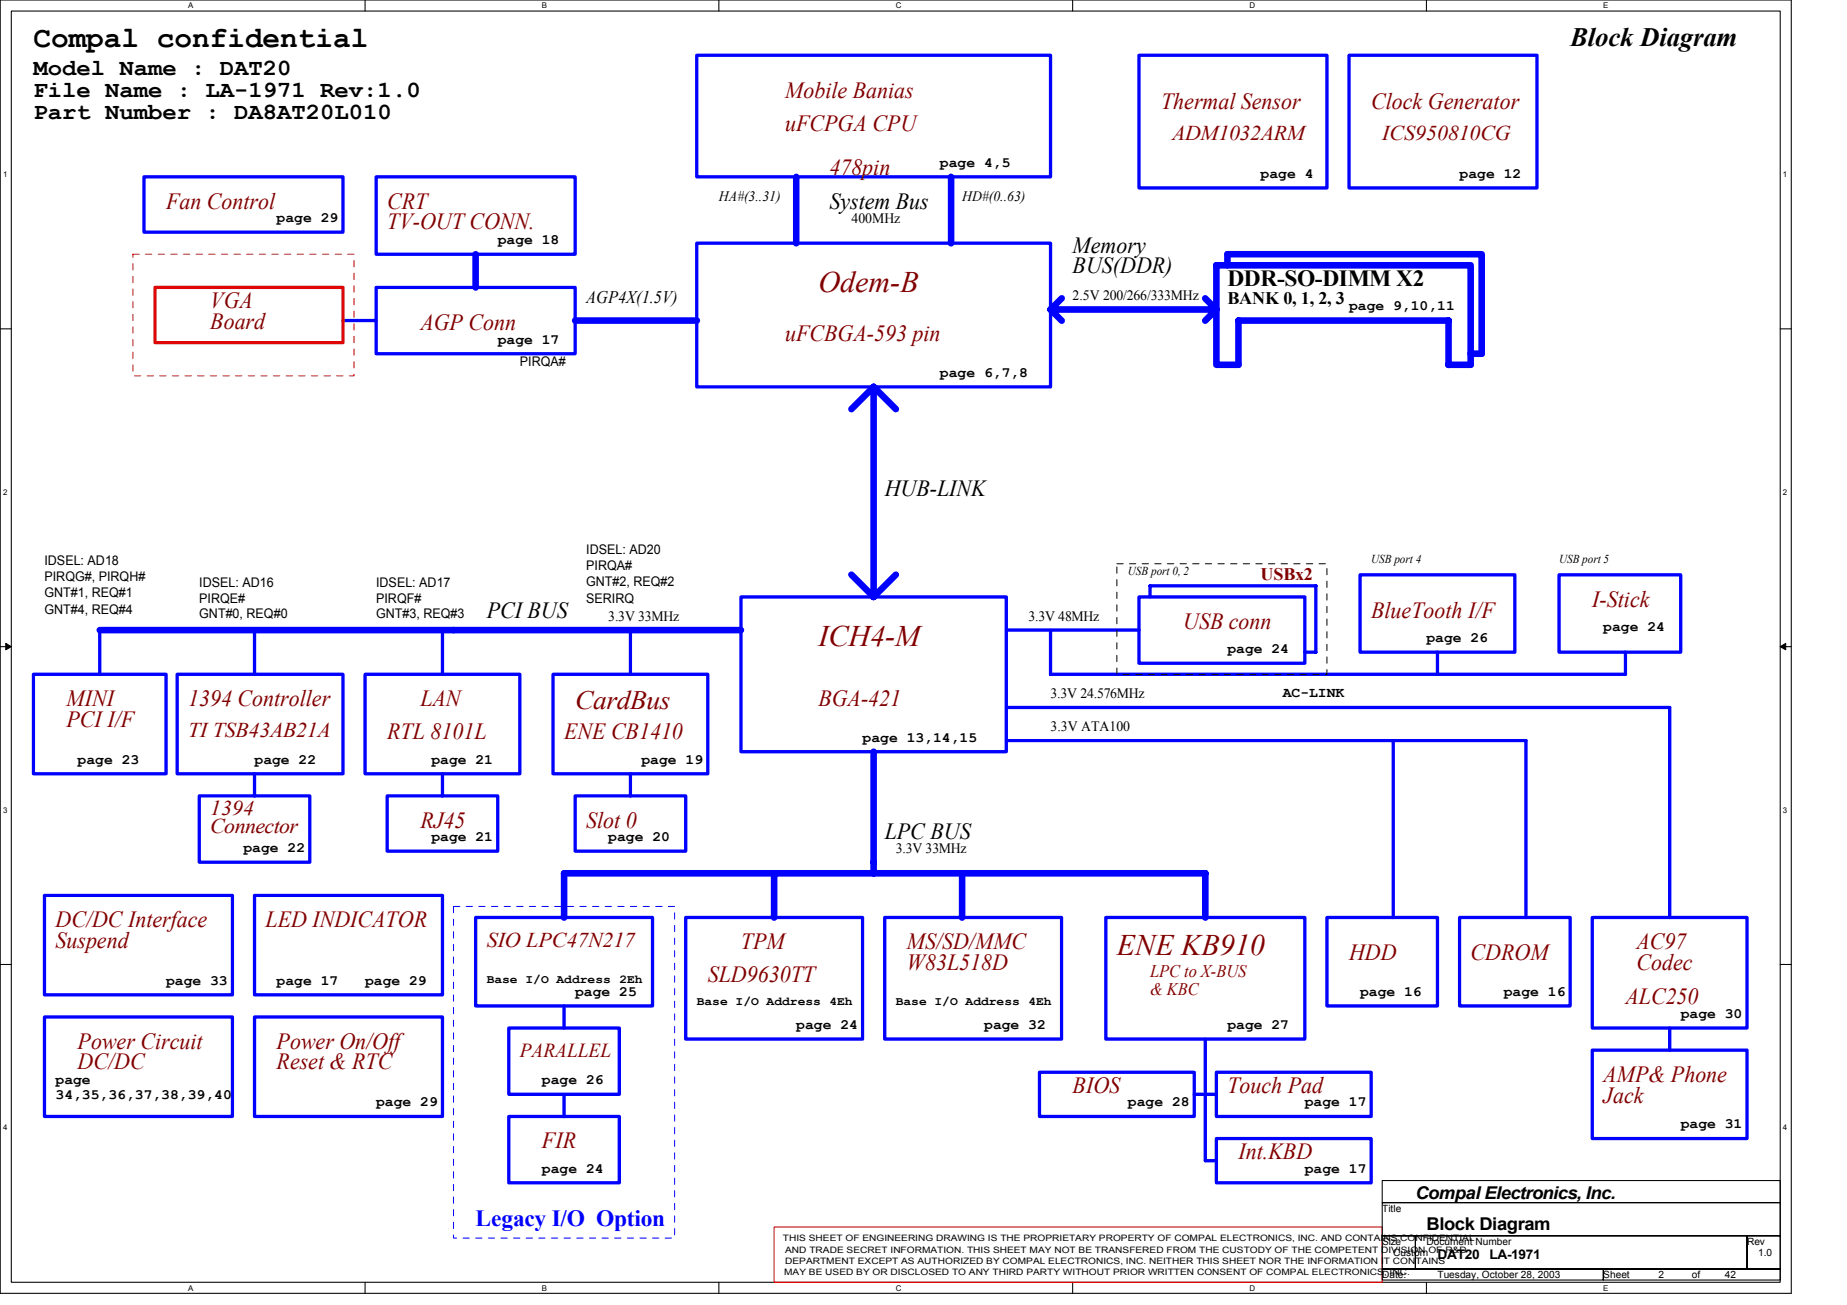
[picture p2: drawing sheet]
<svg xmlns="http://www.w3.org/2000/svg" width="297mm" height="210mm" viewBox="0 0 297 210" stroke-linecap="round" stroke-linejoin="round" font-family="sans-serif">
<defs><g id="words">
<text font-size="4.8" x="5.4" y="7.6">Compal confidential</text>
<g font-size="4.8" fill="#800000">
<text x="131.6" y="46.9">Odem-B</text>
<text x="131.6" y="103.8">ICH4-M</text>
<text x="179.6" y="153.6">ENE KB910</text>
</g>
<text font-size="4.3" x="252.5" y="7.4">Block Diagram</text>
<text font-size="4.3" fill="#800000" x="92.5" y="114">CardBus</text>
<g font-size="3.7">
<text x="5.4" y="12">Model Name : DAT20</text>
<text x="5.4" y="15.6">File Name : LA-1971 Rev:1.0</text>
<text x="5.4" y="19.1">Part Number : DA8AT20L010</text>
<text x="133.4" y="33.5">System Bus</text>
<text x="172.5" y="40.7">Memory</text>
<text x="172.5" y="44">BUS(DDR)</text>
<text x="197.4" y="46.1">DDR-SO-DIMM X2</text>
<text x="142.3" y="79.8">HUB-LINK</text>
<text x="78.3" y="99.3">PCI BUS</text>
<text x="142.3" y="134.9">LPC BUS</text>
</g>
<g font-size="3.7" fill="#800000">
<text x="126.3" y="15.8">Mobile Banias</text>
<text x="186.7" y="17.5">Thermal Sensor</text>
<text x="220.5" y="17.5">Clock Generator</text>
<text x="126.3" y="21.1">uFCPGA CPU</text>
<text x="133.4" y="28.2">478pin</text>
<text x="26.7" y="33.5">Fan Control</text>
<text x="62.3" y="33.5">CRT</text>
<text x="62.3" y="36.9">TV-OUT CONN.</text>
<text x="33.8" y="49.6">VGA</text>
<text x="33.8" y="52.9">Board</text>
<text x="67.6" y="53.1">AGP Conn</text>
<text x="126.3" y="54.9">uFCBGA-593 pin</text>
<text x="190.3" y="101.1">USB conn</text>
<text x="220.5" y="99.3">BlueTooth I/F</text>
<text x="256.1" y="97.6">I-Stick</text>
<text x="10.7" y="113.6">MINI</text>
<text x="30.3" y="113.6">1394 Controller</text>
<text x="67.6" y="113.6">LAN</text>
<text x="131.6" y="113.6">BGA-421</text>
<text x="10.7" y="116.9">PCI I/F</text>
<text x="62.3" y="118.9">RTL 8101L</text>
<text x="90.7" y="118.9">ENE CB1410</text>
<text x="67.6" y="133.1">RJ45</text>
<text x="94.3" y="133.1">Slot 0</text>
<text x="8.9" y="149.1">DC/DC Interface</text>
<text x="42.7" y="149.1">LED INDICATOR</text>
<text x="8.9" y="152.4">Suspend</text>
<text x="119.2" y="152.7">TPM</text>
<text x="145.8" y="152.7">MS/SD/MMC</text>
<text x="145.8" y="156">W83L518D</text>
<text x="217" y="154.5">HDD</text>
<text x="236.5" y="154.5">CDROM</text>
<text x="263.2" y="152.7">AC97</text>
<text x="263.2" y="156">Codec</text>
<text x="113.8" y="158">SLD9630TT</text>
<text x="261.4" y="161.6">ALC250</text>
<text x="12.5" y="168.7">Power Circuit</text>
<text x="12.5" y="172">DC/DC</text>
<text x="44.5" y="168.7">Power On/Off</text>
<text x="44.5" y="172">Reset &amp; RTC</text>
<text x="172.5" y="175.8">BIOS</text>
<text x="197.4" y="175.8">Touch Pad</text>
<text x="257.8" y="174">AMP&amp; Phone</text>
<text x="257.8" y="177.3">Jack</text>
<text x="87.2" y="184.7">FIR</text>
<text x="199.2" y="186.5">Int.KBD</text>
</g>
<text font-size="3.7" fill="#00f" x="76.5" y="197.2">Legacy I/O Option</text>
<g font-size="3.4" fill="#800000">
<text x="188.5" y="22.6">ADM1032ARM</text>
<text x="222.3" y="22.6">ICS950810CG</text>
<text x="30.3" y="118.6">TI TSB43AB21A</text>
<text x="33.8" y="131">1394</text>
<text x="33.8" y="134">Connector</text>
<text x="78.3" y="152.4">SIO LPC47N217</text>
</g>
<text font-size="3.2" fill="#800000" x="83.6" y="170">PARALLEL</text>
<g font-size="2.8">
<text x="94.3" y="48.8">AGP4X(1.5V)</text>
<text x="197.4" y="48.8">BANK 0, 1, 2, 3</text>
<text x="227.6" y="192.8">Compal Electronics, Inc.</text>
<text x="229.4" y="197.9">Block Diagram</text>
</g>
<g font-size="2.8" fill="#800000">
<text x="202.7" y="93.3">USBx2</text>
<text x="185" y="157.2">LPC to X-BUS</text>
<text x="185" y="160.1">&amp; KBC</text>
</g>
<g font-size="2.3">
<text x="151.2" y="26.8">page 4,5</text>
<text x="202.7" y="28.6">page 4</text>
<text x="234.7" y="28.6">page 12</text>
<text x="44.5" y="35.7">page 29</text>
<text x="115.6" y="32.3">HA#(3..31)</text>
<text x="136.9" y="35.8">400MHz</text>
<text x="154.7" y="32.3">HD#(0..63)</text>
<text x="80" y="39.3">page 18</text>
<text x="172.5" y="48.3">2.5V 200/266/333MHz</text>
<text x="217" y="49.9">page 9,10,11</text>
<text x="80" y="55.3">page 17</text>
<text x="151.2" y="60.6">page 6,7,8</text>
<text x="97.8" y="99.8">3.3V 33MHz</text>
<text x="165.4" y="99.8">3.3V 48MHz</text>
<text x="257.8" y="101.5">page 24</text>
<text x="197.4" y="105">page 24</text>
<text x="229.4" y="103.3">page 26</text>
<text x="168.9" y="112.3">3.3V 24.576MHz</text>
<text x="206.3" y="112.2">AC-LINK</text>
<text x="138.7" y="119.3">page 13,14,15</text>
<text x="168.9" y="117.6">3.3V ATA100</text>
<text x="12.5" y="122.8">page 23</text>
<text x="40.9" y="122.8">page 22</text>
<text x="69.4" y="122.8">page 21</text>
<text x="103.2" y="122.8">page 19</text>
<text x="39.2" y="137.1">page 22</text>
<text x="69.4" y="135.3">page 21</text>
<text x="97.8" y="135.3">page 20</text>
<text x="144.1" y="137.2">3.3V 33MHz</text>
<text x="26.7" y="158.4">page 33</text>
<text x="44.5" y="158.4">page 17</text>
<text x="58.7" y="158.4">page 29</text>
<text x="92.5" y="160.2">page 25</text>
<text x="218.7" y="160.2">page 16</text>
<text x="241.8" y="160.2">page 16</text>
<text x="128.1" y="165.5">page 24</text>
<text x="158.3" y="165.5">page 32</text>
<text x="197.4" y="165.5">page 27</text>
<text x="270.3" y="163.7">page 30</text>
<text x="8.9" y="174.4">page</text>
<text x="8.9" y="176.7">34,35,36,37,38,39,40</text>
<text x="60.5" y="177.9">page 29</text>
<text x="87.2" y="174.4">page 26</text>
<text x="181.4" y="177.9">page 28</text>
<text x="209.8" y="177.9">page 17</text>
<text x="270.3" y="181.5">page 31</text>
<text x="87.2" y="188.6">page 24</text>
<text x="209.8" y="188.6">page 17</text>
</g>
<g font-size="2.1">
<text x="83.6" y="58.8">PIRQA#</text>
<text x="94.3" y="89">IDSEL: AD20</text>
<text x="7.2" y="90.8">IDSEL: AD18</text>
<text x="7.2" y="93.5">PIRQG#, PIRQH#</text>
<text x="32" y="94.4">IDSEL: AD16</text>
<text x="60.5" y="94.4">IDSEL: AD17</text>
<text x="94.3" y="91.7">PIRQA#</text>
<text x="94.3" y="94.3">GNT#2, REQ#2</text>
<text x="7.2" y="96.1">GNT#1, REQ#1</text>
<text x="7.2" y="98.7">GNT#4, REQ#4</text>
<text x="32" y="96.9">PIRQE#</text>
<text x="32" y="99.5">GNT#0, REQ#0</text>
<text x="60.5" y="96.9">PIRQF#</text>
<text x="60.5" y="99.5">GNT#3, REQ#3</text>
<text x="94.3" y="96.9">SERIRQ</text>
<text x="231.2" y="202.5">DAT20</text>
<text x="239.6" y="202.5">LA-1971</text>
</g>
<g font-size="1.9">
<text x="181.4" y="92.4">USB port 0, 2</text>
<text x="220.5" y="90.6">USB port 4</text>
<text x="250.7" y="90.6">USB port 5</text>
<text x="78.3" y="158.1">Base I/O Address</text>
<text x="99.6" y="158.1">2Eh</text>
<text x="112.1" y="161.6">Base I/O Address</text>
<text x="133.4" y="161.6">4Eh</text>
<text x="144.1" y="161.6">Base I/O Address</text>
<text x="165.4" y="161.6">4Eh</text>
</g>
<g font-size="1.6">
<text x="222.3" y="194.9">Title</text>
<text x="222.3" y="200.2">Size</text>
<text x="224.1" y="202">Custom</text>
<text x="229.4" y="200.2">Document Number</text>
<text x="281" y="200.2">Rev</text>
<text x="282.7" y="202">1.0</text>
<text x="222.3" y="205.5">Date:</text>
<text x="231.2" y="205.5">Tuesday, October 28, 2003</text>
<text x="257.8" y="205.5">Sheet</text>
<text x="266.7" y="205.5">2</text>
<text x="272.1" y="205.5">of</text>
<text x="277.4" y="205.5">42</text>
</g>
<g font-size="1.4">
<text x="125.9" y="199.7">THIS SHEET OF ENGINEERING DRAWING IS THE PROPRIETARY PROPERTY OF COMPAL ELECTRONICS, INC. AND CONTAINS CONFIDENTIAL</text>
<text x="126.3" y="201.5">AND TRADE SECRET INFORMATION. THIS SHEET MAY NOT BE TRANSFERED FROM THE CUSTODY OF THE COMPETENT DIVISION OF R&amp;D</text>
<text x="126.3" y="203.2">DEPARTMENT EXCEPT AS AUTHORIZED BY COMPAL ELECTRONICS, INC. NEITHER THIS SHEET NOR THE INFORMATION IT CONTAINS</text>
<text x="126.1" y="205">MAY BE USED BY OR DISCLOSED TO ANY THIRD PARTY WITHOUT PRIOR WRITTEN CONSENT OF COMPAL ELECTRONICS, INC.</text>
</g>
<g font-size="1.3">
<text x="30.3" y="1.3">A</text>
<text x="87.2" y="1.3">B</text>
<text x="144.1" y="1.3">C</text>
<text x="201" y="1.3">D</text>
<text x="257.8" y="1.3">E</text>
<text x=".5" y="28.5">1</text>
<text x="286.7" y="28.5">1</text>
<text x=".5" y="79.6">2</text>
<text x="286.7" y="79.6">2</text>
<text x=".5" y="130.7">3</text>
<text x="286.7" y="130.7">3</text>
<text x=".5" y="181.8">4</text>
<text x="286.7" y="181.8">4</text>
<text x="30.3" y="207.6">A</text>
<text x="87.2" y="207.6">B</text>
<text x="144.1" y="207.6">C</text>
<text x="201" y="207.6">D</text>
<text x="257.8" y="207.6">E</text>
</g>
</g></defs>
<path d="M0 0h288.1v208h-288.1zM1.8 1.8h284.5v204.4h-284.5z" fill="none" stroke="#000" stroke-width=".17"/>
<g fill="#fff">
<path d="M30.2 .2h.9v1.4h-.9z"/>
<path d="M30.2 206.4h.9v1.5h-.9z"/>
</g>
<path d="M58.7 0v1.8M58.7 206.2v1.8" fill="none" stroke="#000" stroke-width=".17"/>
<g fill="#fff">
<path d="M87.2 .2h.8v1.4h-.8z"/>
<path d="M87.2 206.4h.8v1.5h-.8z"/>
</g>
<path d="M115.6 0v1.8M115.6 206.2v1.8" fill="none" stroke="#000" stroke-width=".17"/>
<g fill="#fff">
<path d="M144.1 .2h.9v1.4h-.9z"/>
<path d="M144.1 206.4h.9v1.5h-.9z"/>
</g>
<path d="M172.5 0v1.8M172.5 206.2v1.8" fill="none" stroke="#000" stroke-width=".17"/>
<g fill="#fff">
<path d="M201 .2h.9v1.4h-.9z"/>
<path d="M201 206.4h.9v1.5h-.9z"/>
</g>
<path d="M229.4 0v1.8M229.4 206.2v1.8" fill="none" stroke="#000" stroke-width=".17"/>
<g fill="#fff">
<path d="M257.8 .2h.9v1.4h-.9z"/>
<path d="M257.8 206.4h.9v1.5h-.9z"/>
<path d="M.5 27.3h.7v1.4h-.7z"/>
<path d="M286.7 27.3h.7v1.4h-.7z"/>
<path d="M.5 78.4h.7v1.5h-.7z"/>
<path d="M286.7 78.4h.7v1.5h-.7z"/>
</g>
<path d="M0 52.9h1.8M286.3 52.9h1.8" fill="none" stroke="#000" stroke-width=".17"/>
<g fill="#fff">
<path d="M.5 129.6h.7v1.4h-.7z"/>
<path d="M286.7 129.6h.7v1.4h-.7z"/>
</g>
<path d="M0 104h1.8M286.3 104h1.8" fill="none" stroke="#000" stroke-width=".17"/>
<path d="M.9 103.5l.9 .5-.9 .5zM286.3 104l.9-.5v1z" fill="#000" stroke="#000" stroke-width=".16"/>
<g fill="#fff">
<path d="M.5 180.7h.7v1.4h-.7z"/>
<path d="M286.7 180.7h.7v1.4h-.7z"/>
</g>
<path d="M0 155.1h1.8M286.3 155.1h1.8M222.3 189.9h64v3.5h-64zM222.3 193.4h64v5.4h-64zM222.3 198.8h5.3v5.3h-5.3zM227.6 198.8h53.4v5.3h-53.4zM281 198.8h5.3v5.3h-5.3zM222.3 204.1h35.5v1.8h-35.5zM257.8 204.1h28.5v1.8h-28.5z" fill="none" stroke="#000" stroke-width=".17"/>
<g fill="none" stroke="#00f" stroke-width="1.1">
<path d="M128.1 28.4v10.7M152.9 28.4v10.7M76.5 40.9v5.3M92.5 51.6h19.6M168.9 49.8h26.7M168.9 49.8l1.8 1.8M170.7 48l-1.8 1.8M193.8 48l1.8 1.8-1.8 1.8M197.4 42.7v-1.8h40.9v16h-1.8M233 51.6v7.1M233 51.6l-33.8-.1v7.2h-3.6v-16h40.9v16h-3.6M140.5 62.2l3.6 3.6"/>
<path d="M140.5 62.2l-3.6 3.6M140.5 62.2v33.8M136.9 92.4l3.6 3.6 3.6-3.6M16 101.3h103.2M140.5 120.9v19.6M124.5 140.5v7.1M154.7 140.5v7.1M193.8 140.5v7.1M193.9 140.5h-103.2v7.1"/>
</g>
<g fill="none" stroke="#00f" stroke-width=".53">
<path d="M112.1 8.9h56.8v19.5h-56.8zM183.2 8.9h30.2v21.3h-30.2zM217 8.9h30.2v21.3h-30.2zM23.2 28.4h32v8.9h-32zM60.5 28.4h32v12.5h-32zM112.1 39.1h56.8v23.1h-56.8zM55.2 51.6h5.3M60.5 46.2h32v10.7h-32zM119.2 96h42.6v24.9h-42.6zM183.2 96h26.6v10.7h-26.6zM185 94.2v1.8M185 94.2h26.6"/>
<path d="M211.6 94.2v10.7M218.7 92.5h24.9v12.4h-24.9zM250.7 92.5h19.6v12.4h-19.6zM5.4 108.5h21.3v16h-21.3zM16 101.3v7.2M28.5 108.5h26.7v16h-26.7zM40.9 101.3v7.2M58.7 108.5h24.9v16h-24.9zM71.2 101.3v7.2M88.9 108.5h24.9v16h-24.9zM101.4 101.3v7.2M161.8 101.3h21.4"/>
<path d="M161.8 113.8h106.7v33.8M161.8 119.1h83.6v28.5M168.9 101.3v7.2h92.5v-3.6M209.8 104.9h1.8M224.1 119.1v28.5M231.2 104.9v3.6M32 128h17.8v10.7h-17.8zM40.9 124.5v3.5M62.3 128h17.7v8.9h-17.7zM71.2 124.5v3.5M92.5 128h17.8v8.9h-17.8zM101.4 124.5v3.5"/>
<path d="M7.2 144h30.2v16h-30.2zM40.9 144h30.3v16h-30.3zM76.5 147.6h28.4v14.2h-28.4zM110.3 147.6h28.4v19.5h-28.4zM142.3 147.6h28.4v19.5h-28.4zM177.8 147.6h32v19.5h-32zM213.4 147.6h17.8v14.2h-17.8zM234.7 147.6h17.8v14.2h-17.8zM256.1 147.6h24.9v17.8h-24.9zM7.2 163.6h30.2v16h-30.2zM40.9 163.6h30.3v16h-30.3zM81.8 165.4h17.8v10.6h-17.8z"/>
<path d="M81.8 179.6h17.8v10.6h-17.8zM90.7 161.8v3.6M90.7 176v3.6M167.2 172.5h24.9v7.1h-24.9zM192.1 176h3.5M193.8 167.1v19.6M195.6 172.5h24.9v7.1h-24.9zM256.1 168.9h24.9v14.2h-24.9zM268.5 165.4v3.5M193.8 186.7h1.8M195.6 183.1h24.9v7.1h-24.9z"/>
</g>
<path d="M24.9 46.2h30.3v8.9h-30.3z" fill="none" stroke="#f00" stroke-width=".53"/>
<path d="M21.4 40.9h35.5v19.6h-35.5v-19.6" fill="none" stroke="#f00" stroke-width=".16" stroke-dasharray="1 1 1 1 1 1 1 1"/>
<path d="M72.9 145.8h35.6v53.3h-35.6v-53.3" fill="none" stroke="#00f" stroke-width=".16" stroke-dasharray="1 1 1 1 1 1 1 1"/>
<path d="M179.6 90.7h33.8v17.8h-33.8v-17.8" fill="none" stroke="#000" stroke-width=".16" stroke-dasharray="1 1 1 1 1 1 1 1"/>
<path d="M124.5 197.4h97.8v8.8h-97.8z" fill="none" stroke="#f00" stroke-width=".17"/>
<use href="#words"/>
</svg>
